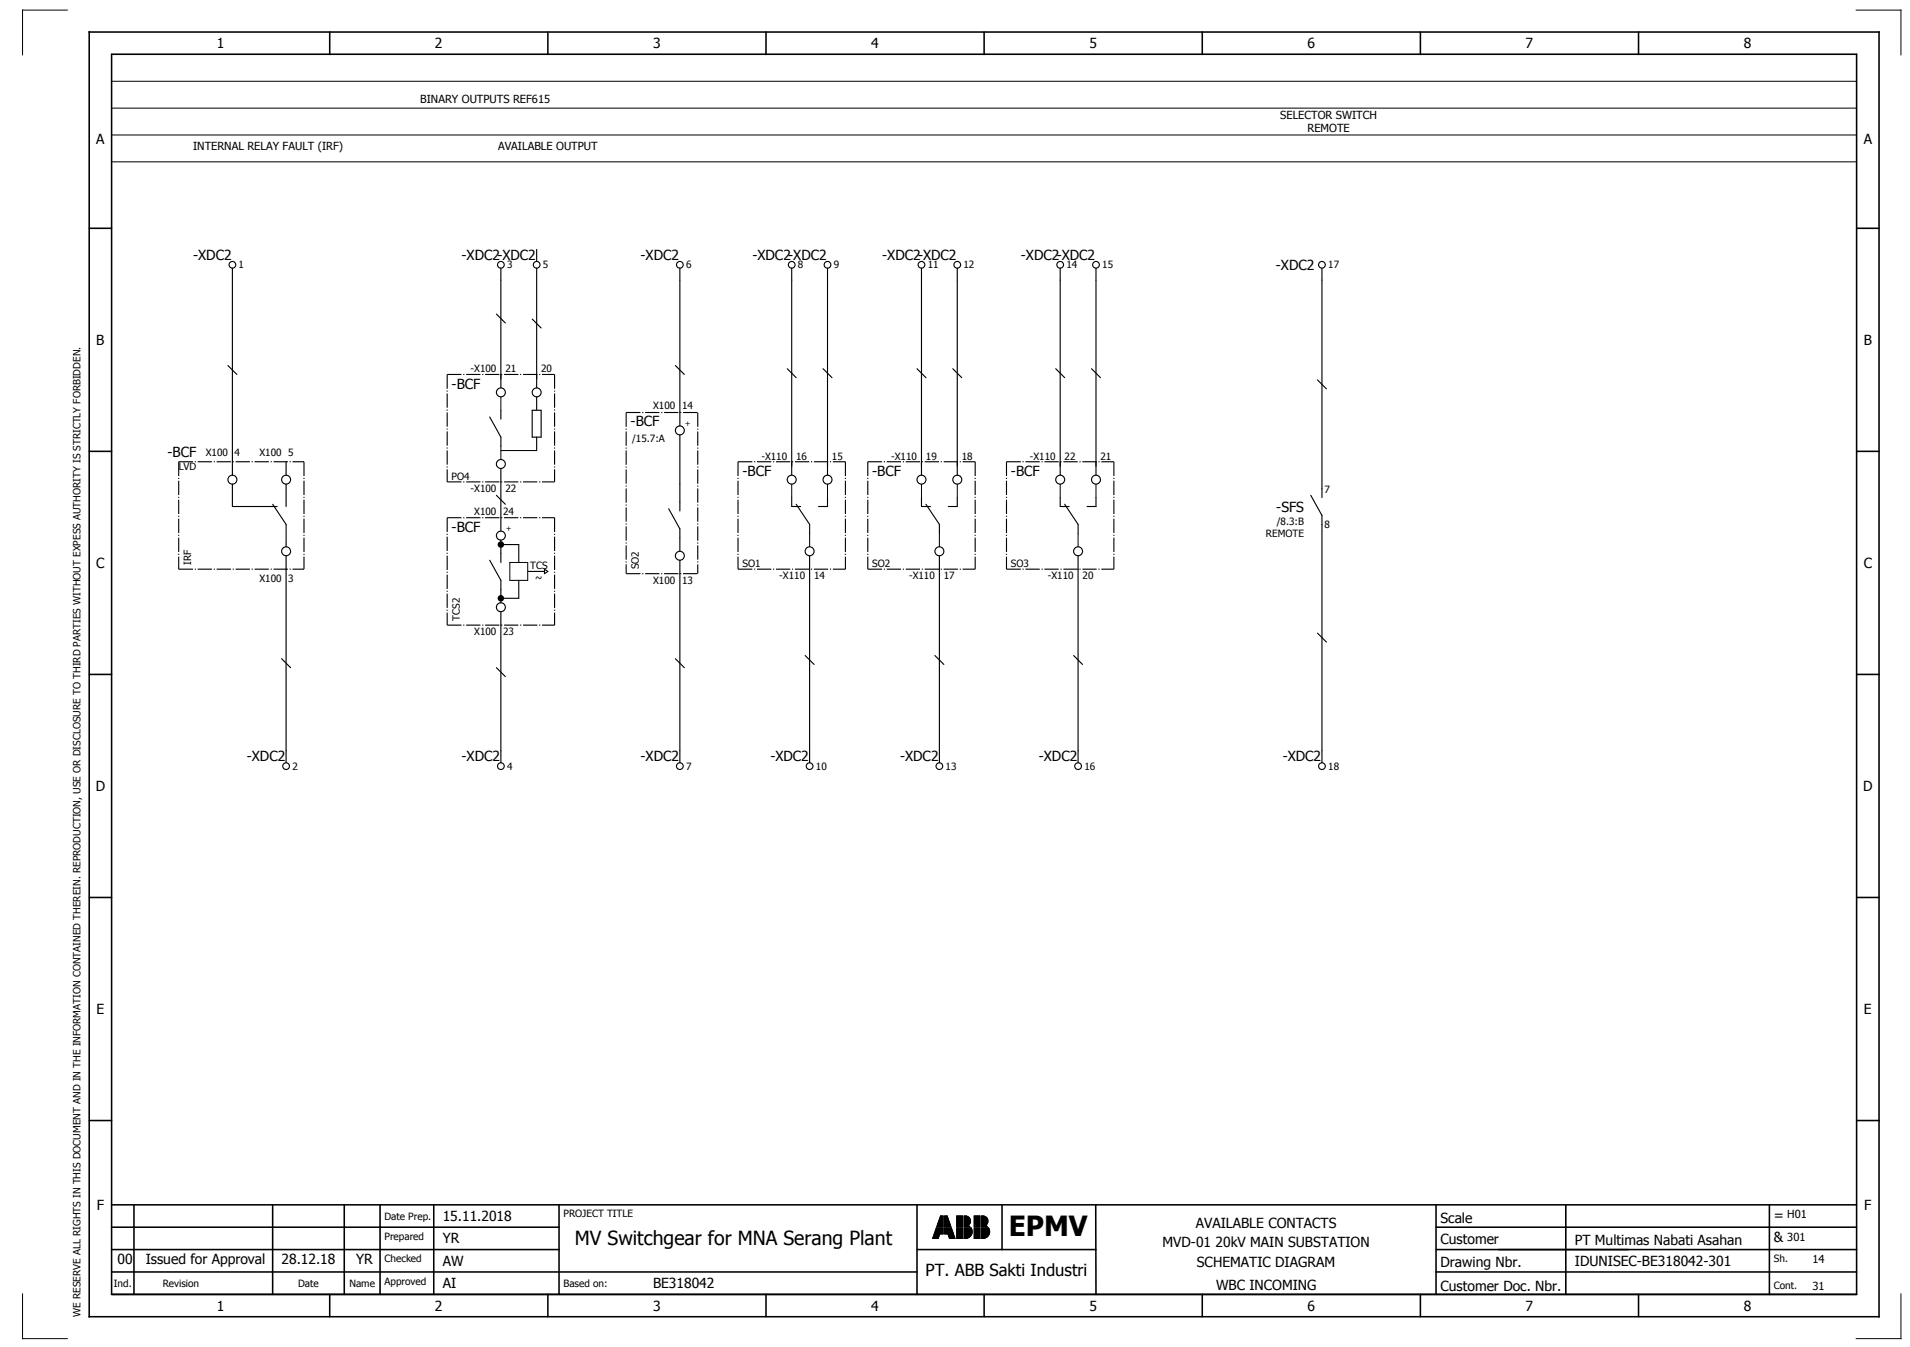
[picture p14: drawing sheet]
<svg xmlns="http://www.w3.org/2000/svg" width="427mm" height="301mm" viewBox="0 0 427 301" stroke-linecap="round" stroke-linejoin="round" font-family="sans-serif">
<defs><g id="words">
<text font-size="6.2" x="225.4" y="276.2">EPMV</text>
<text font-size="4.3" x="128.5" y="278.2">MV Switchgear for MNA Serang Plant</text>
<text font-size="3.7" x="206.9" y="285.1">PT. ABB Sakti Industri</text>
<g font-size="3.1">
<text x="48.5" y="10.8">1</text>
<text x="97.2" y="10.8">2</text>
<text x="146" y="10.8">3</text>
<text x="194.7" y="10.8">4</text>
<text x="243.5" y="10.8">5</text>
<text x="292.2" y="10.8">6</text>
<text x="341" y="10.8">7</text>
<text x="389.7" y="10.8">8</text>
<text x="21.5" y="32.2">A</text>
<text x="416.5" y="32.2">A</text>
<text x="43.2" y="58.1">-XDC2</text>
<text x="103.2" y="58.1">-XDC2-XDC2</text>
<text x="143.2" y="58.1">-XDC2</text>
<text x="168.2" y="58.1">-XDC2-XDC2</text>
<text x="197.2" y="58.1">-XDC2-XDC2</text>
<text x="228.2" y="58.1">-XDC2-XDC2</text>
<text x="285.1" y="60.3">-XDC2</text>
<text x="21.5" y="77">B</text>
<text x="416.5" y="77">B</text>
<text x="100.9" y="86.9">-BCF</text>
<text x="140.9" y="95.3">-BCF</text>
<text x="37.5" y="102.2">-BCF</text>
<text x="165.9" y="106.4">-BCF</text>
<text x="194.9" y="106.4">-BCF</text>
<text x="225.9" y="106.4">-BCF</text>
<text x="100.9" y="118.8">-BCF</text>
<text x="285.2" y="114.3">-SFS</text>
<text x="21.5" y="126.9">C</text>
<text x="416.5" y="126.9">C</text>
<text x="55.2" y="170.1">-XDC2</text>
<text x="103.2" y="170.1">-XDC2</text>
<text x="143.2" y="170.1">-XDC2</text>
<text x="172.2" y="170.1">-XDC2</text>
<text x="201.2" y="170.1">-XDC2</text>
<text x="232.2" y="170.1">-XDC2</text>
<text x="286.7" y="170.1">-XDC2</text>
<text x="21.4" y="176.7">D</text>
<text x="416.4" y="176.7">D</text>
<text x="21.6" y="226.5">E</text>
<text x="416.6" y="226.5">E</text>
<text x="21.6" y="270.4">F</text>
<text x="98.9" y="272.8">15.11.2018</text>
<text x="267.2" y="274.2">AVAILABLE CONTACTS</text>
<text x="321.9" y="273.2">Scale</text>
<text x="396.4" y="272.5">=</text>
<text x="416.6" y="270.4">F</text>
<text x="98.9" y="277.8">YR</text>
<text x="259.8" y="278.6">MVD-01 20kV MAIN SUBSTATION</text>
<text x="321.9" y="277.9">Customer</text>
<text x="351.9" y="278.1">PT Multimas Nabati Asahan</text>
<text x="396.4" y="277.5">&amp;</text>
<text x="26.2" y="282.3">00</text>
<text x="32.6" y="282.3">Issued for Approval</text>
<text x="62.9" y="282.3">28.12.18</text>
<text x="79.6" y="282.3">YR</text>
<text x="98.9" y="282.8">AW</text>
<text x="98.9" y="287.8">AI</text>
<text x="145.9" y="287.8">BE318042</text>
<text x="267.5" y="283.2">SCHEMATIC DIAGRAM</text>
<text x="321.9" y="283.2">Drawing Nbr.</text>
<text x="352" y="282.8">IDUNISEC-BE318042-301</text>
<text x="48.5" y="292.8">1</text>
<text x="97.2" y="292.8">2</text>
<text x="146" y="292.8">3</text>
<text x="194.7" y="292.8">4</text>
<text x="243.5" y="292.8">5</text>
<text x="271.8" y="288.1">WBC INCOMING</text>
<text x="292.2" y="292.8">6</text>
<text x="321.9" y="288.4">Customer Doc. Nbr.</text>
<text x="341" y="292.8">7</text>
<text x="389.7" y="292.8">8</text>
</g>
<g font-size="2.5">
<text x="93.9" y="23.1">BINARY OUTPUTS REF615</text>
<text x="286.1" y="26.6">SELECTOR SWITCH</text>
<text x="292.2" y="29.6">REMOTE</text>
<text x="43.2" y="33.6">INTERNAL RELAY FAULT (IRF)</text>
<text x="111.3" y="33.6">AVAILABLE OUTPUT</text>
<text x="399.4" y="272.2">H01</text>
<text x="399.4" y="277.2">301</text>
<text x="405.1" y="282.2">14</text>
<text x="405.1" y="288.1">31</text>
</g>
<g font-size="2.2">
<text x="53.3" y="60">1</text>
<text x="113.3" y="60">3</text>
<text x="121.3" y="60">5</text>
<text x="153.3" y="60">6</text>
<text x="178.3" y="60">8</text>
<text x="186.3" y="60">9</text>
<text x="207.3" y="60">11</text>
<text x="215.3" y="60">12</text>
<text x="238.3" y="60">14</text>
<text x="246.3" y="60">15</text>
<text x="296.8" y="60">17</text>
<text x="105.2" y="83.2">-X100</text>
<text x="112.9" y="83.2">21</text>
<text x="120.9" y="83.2">20</text>
<text x="146" y="91.5">X100</text>
<text x="152.4" y="91.5">14</text>
<text x="46" y="102">X100</text>
<text x="52.4" y="102">4</text>
<text x="58" y="102">X100</text>
<text x="64.4" y="102">5</text>
<text x="141.3" y="98.8">/15.7:A</text>
<text x="39.9" y="105.1">LVD</text>
<text x="100.9" y="107.2">PO4</text>
<text x="170.2" y="102.7">-X110</text>
<text x="177.9" y="102.7">16</text>
<text x="185.9" y="102.7">15</text>
<text x="199.2" y="102.7">-X110</text>
<text x="206.9" y="102.7">19</text>
<text x="214.9" y="102.7">18</text>
<text x="230.2" y="102.7">-X110</text>
<text x="237.9" y="102.7">22</text>
<text x="245.9" y="102.7">21</text>
<text x="105.2" y="109.9">-X100</text>
<text x="112.9" y="109.9">22</text>
<text x="296" y="110.1">7</text>
<text x="106" y="115">X100</text>
<text x="112.4" y="115">24</text>
<text x="282.9" y="119.9">REMOTE</text>
<text x="285.4" y="117.2">/8.3:B</text>
<text x="296" y="118">8</text>
<text x="42.8" y="126.2" transform="rotate(-90 42.8 126.2)">IRF</text>
<text x="58" y="130">X100</text>
<text x="64.4" y="130">3</text>
<text x="118.5" y="127.1">TCS</text>
<text x="119.6" y="129.8">~</text>
<text x="142.8" y="127.2" transform="rotate(-90 142.8 127.2)">SO2</text>
<text x="146" y="130.5">X100</text>
<text x="152.4" y="130.5">13</text>
<text x="165.9" y="126.7">SO1</text>
<text x="174.2" y="129.4">-X110</text>
<text x="181.9" y="129.4">14</text>
<text x="194.9" y="126.7">SO2</text>
<text x="203.2" y="129.4">-X110</text>
<text x="210.9" y="129.4">17</text>
<text x="225.9" y="126.7">SO3</text>
<text x="234.2" y="129.4">-X110</text>
<text x="241.9" y="129.4">20</text>
<text x="102.8" y="138.7" transform="rotate(-90 102.8 138.7)">TCS2</text>
<text x="106" y="142">X100</text>
<text x="112.4" y="142">23</text>
<text x="65.3" y="172">2</text>
<text x="113.3" y="172">4</text>
<text x="153.3" y="172">7</text>
<text x="182.3" y="172">10</text>
<text x="211.3" y="172">13</text>
<text x="242.3" y="172">16</text>
<text x="296.8" y="172">18</text>
<text x="85.9" y="272.5">Date Prep.</text>
<text x="125.9" y="271.9">PROJECT TITLE</text>
<text x="85.9" y="277">Prepared</text>
<text x="85.9" y="282">Checked</text>
<text x="396.4" y="281.9">Sh.</text>
<text x="25.4" y="287.5">Ind.</text>
<text x="36.4" y="287.5">Revision</text>
<text x="66.6" y="287.5">Date</text>
<text x="78.1" y="287.5">Name</text>
<text x="85.9" y="287">Approved</text>
<text x="125.9" y="287.5">Based on:</text>
<text x="396.4" y="287.9">Cont.</text>
<text x="18" y="294.2" transform="rotate(-90 18 294.2)">WE RESERVE ALL RIGHTS IN THIS DOCUMENT AND IN THE INFORMATION CONTAINED THEREIN. REPRODUCTION, USE OR DISCLOSURE TO THIRD PARTIES WITHOUT EXPESS AUTHORITY IS STRICTLY FORBIDDEN.</text>
</g>
<g font-size="1.6">
<text x="153.1" y="95.2">+</text>
<text x="113.1" y="118.7">+</text>
</g>
</g></defs>
<g fill="none" stroke="#000" stroke-width=".35">
<path d="M19.9 7.2h400v287h-400zM24.9 12.1h390v277.1h-390zM73.7 7.2v5M122.4 7.2v5M171.2 7.2v5M219.9 7.2v5M268.7 7.2v5M317.4 7.2v5M366.2 7.2v5M19.9 51h5M414.9 51h5M19.9 100.8h5"/>
<path d="M414.9 100.8h5M19.9 150.7h5M414.9 150.7h5M19.9 200.5h5M414.9 200.5h5M19.9 250.3h5M414.9 250.3h5M24.9 279.2h100M24.9 269.2h390M24.9 274.2h100M29.9 269.2v20M60.9 269.2v20"/>
<path d="M76.9 269.2v20M84.9 269.2v20M96.9 269.2v20M124.9 269.2v20M204.9 279.2h40M204.9 269.2v20M223.9 269.2v10M244.9 269.2v20M320.9 279.2h94M320.9 269.2v20M320.9 274.2h94M349.9 269.2v20"/>
<path d="M395.4 269.2v20M24.9 289.2h390M24.9 284.2h180M73.7 289.2v5M122.4 289.2v5M171.2 289.2v5M219.9 289.2v5M268.7 289.2v5M317.4 289.2v5M320.9 284.2h94M366.2 289.2v5"/>
</g>
<g fill="none" stroke="#000" stroke-width=".22">
<path d="M15 2.3h-10v10M24.9 18.2h390M24.9 12.2h390M414.8 2.3h10v10M24.9 24.2h390M24.9 30.2h390M24.9 36.2h390M111.9 88.7v3M111.9 99.7v3M111.9 100.7h8M176.9 108.2v3M180.9 119.2v3"/>
<path d="M184.9 108.2v3M205.9 108.2v3M209.9 119.2v3M213.9 108.2v3M236.9 108.2v3M240.9 119.2v3M244.9 108.2v3M113.9 125.7h4v4h-4zM208.5 276.5v.2M208.6 276.3v.4M208.6 276.1v.6M208.7 275.9v.8"/>
<path d="M208.8 275.6v1.1M208.9 275.4v1.3M209 275.2v1.5M209 275v1.7M209.1 274.7v2M209.2 274.5v2.2M209.3 274.3l-.9 2.4h1.3l.3-1M209.3 274.3h1.5v1.4h-.8M209.3 274.3v2.4M209.4 273.8v.2M209.4 274.3v2.4M209.5 273.6v.4"/>
<path d="M209.5 274.3v2.4M209.6 273.4v.6M209.6 274.3v2.4M209.7 273.2v.8M209.7 274.3v2.4M209.7 273v1M209.7 274.3v2.2M209.8 272.7v1.3M209.8 274.3v2M209.9 272.5v1.5M209.9 274.3v1.8M210 272.3v1.7"/>
<path d="M210 274.3v1.6M210 272.1v1.9M210 274.3v1.4M210.1 271.8v2.2M210.1 274.3v1.4M210.2 271.7h.6v2.3h-1.4zM210.2 271.7v2.3M210.2 274.3v1.4M210.3 271.7v2.3M210.3 274.3v1.4M210.4 271.7v2.3M210.4 274.3v1.4"/>
<path d="M210.5 271.7v2.3M210.5 274.3v1.4M210.6 271.7v2.3M210.6 274.3v1.4M210.7 271.7v2.3M210.7 274.3v1.4M210.8 271.7v2.3M210.8 274.3v1.4M211.1 271.7h.6l.8 2.3h-1.4zM211.1 271.7v2.3M211.1 274.3v1.4M211.2 271.7v2.3"/>
<path d="M211.2 274.3v1.4M211.3 271.7v2.3M211.3 274.3v1.4M211.4 271.7v2.3M211.4 274.3v1.4M211.5 271.7v2.3M211.5 274.3v1.4M211.6 271.7v2.3M211.6 274.3v1.4M211.7 271.7v2.3M211.7 274.3v1.4M211.8 271.9v2.1"/>
<path d="M211.8 274.3v1.4M211.8 275.7h-.7v-1.4h1.5l.8 2.4M211.8 275.7l.4 1h1.2M211.8 272.1v1.9M211.9 272.3v1.7M211.9 274.3v1.6M212 272.5v1.5M212 274.3v1.8M212.1 272.8v1.2M212.1 274.3v2M212.2 273v1M212.2 274.3v2.3"/>
<path d="M212.2 273.2v.8M212.2 274.3v2.4M212.3 273.4v.6M212.3 274.3v2.4M212.4 273.7v.3M212.4 274.3v2.4M212.5 273.9v.1M212.5 274.3v2.4M212.6 274.3v2.4M212.7 274.6v2.1M212.8 274.8v1.9M212.9 275v1.7"/>
<path d="M212.9 275.2v1.5M213 275.5v1.2M213.1 275.7v1M213.2 275.9v.8M213.3 276.1v.6M213.3 276.3v.4M213.4 276.6v.1M213.8 271.7h1.3v2.3h-1.3zM213.8 274.3h1.3v2.4h-1.3zM213.9 271.7v2.3M213.9 274.3v2.4M214 271.7v2.3"/>
<path d="M214 274.3v2.4M214.1 271.7v2.3M214.1 274.3v2.4M214.2 271.7v2.3M214.2 274.3v2.4M214.3 271.7v2.3M214.3 274.3v2.4M214.4 271.7v2.3M214.4 274.3v2.4M214.5 271.7v2.3M214.5 274.3v2.4M214.6 271.7v2.3"/>
<path d="M214.6 274.3v2.4M214.7 271.7v2.3M214.7 274.3v2.4M214.8 271.7v2.3M214.8 274.3v2.4M214.9 271.7v2.3M214.9 274.3v2.4M215 271.7v2.3M215 274.3v2.4M215.4 271.7a1.16 1.16 0 0 1 1.4 .6 1.16 1.16 0 0 1-.5 1.5l.5 .2h-1.4zM215.5 271.7v2.3M215.5 274.3v2.4"/>
<path d="M215.6 271.7v2.3M215.6 274.3v2.4M215.7 271.7v2.3M215.7 274.3v2.4M215.8 271.7v2.3M215.8 274.3v2.4M215.9 271.7v2.3M215.9 274.3v2.4M216 271.7v2.3M216 274.3v2.3M216.1 271.7v2.3M216.1 274.3v2.3"/>
<path d="M216.2 271.7v2.3M216.2 274.3v2.3M216.3 271.8v2.2M216.3 274.3v2.3M216.4 271.8v2.2M216.4 274.3v2.2M216.5 271.9v1.8M216.5 273.8v.2M216.5 274.3v2.2M216.5 271.9v1.7M216.5 273.9v.1M216.6 272v1.5"/>
<path d="M216.6 273.9v.1M216.6 274.3v2.1M216.7 272.1v1.4M216.7 274h.1M216.7 274.3v2.1M216.8 272.2v1.1M216.8 274.3v2M216.8 272.4v.8M216.8 274.3v1.9M216.9 274.3v1.8M217 274.3v1.7M217 274.3a1.5 1.5 0 0 1-1.2 2.4"/>
<path d="M217 274.3h-1.6v2.4h.4M217.1 274.4v1.5M217.2 274.5v1.3M217.2 274.8v.8M217.7 271.7h1.3v2.3h-1.3zM217.7 274.3h1.3v2.4h-1.3zM217.8 271.7v2.3M217.8 274.3v2.4M217.9 271.7v2.3M217.9 274.3v2.4M218 271.7v2.3M218 274.3v2.4"/>
<path d="M218.1 271.7v2.3M218.1 274.3v2.4M218.2 271.7v2.3M218.2 274.3v2.4M218.3 271.7v2.3M218.3 274.3v2.4M218.4 271.7v2.3M218.4 274.3v2.4M218.5 271.7v2.3M218.5 274.3v2.4M218.6 271.7v2.3M218.6 274.3v2.4"/>
<path d="M218.7 271.7v2.3M218.7 274.3v2.4M218.8 271.7v2.3M218.8 274.3v2.4M218.9 271.7v2.3M218.9 274.3v2.4M219 271.7v2.3M219 274.3v2.4M219.3 274.3h1.6a1.53 1.53 0 0 1 0 1.7 1.53 1.53 0 0 1-1.6 .7zM219.3 271.7a1.16 1.16 0 0 1 1.4 .6 1.16 1.16 0 0 1-.5 1.5l.5 .2h-1.4zM219.4 271.7v2.3M219.4 274.3v2.4"/>
<path d="M219.5 271.7v2.3M219.5 274.3v2.4M219.6 271.7v2.3M219.6 274.3v2.4M219.7 271.7v2.3M219.7 274.3v2.4M219.8 271.7v2.3M219.8 274.3v2.4M219.9 271.7v2.3M219.9 274.3v2.3M220 271.7v2.3M220 274.3v2.3"/>
<path d="M220.1 271.7v2.3M220.1 274.3v2.3M220.2 271.8v2.2M220.2 274.3v2.3M220.3 271.8v2.2M220.3 274.3v2.2M220.4 271.9v1.8M220.4 273.8v.2M220.4 274.3v2.2M220.4 271.9v1.7M220.4 273.9v.1M220.5 272v1.5"/>
<path d="M220.5 273.9v.1M220.5 274.3v2.1M220.6 272.1v1.3M220.6 274h.1M220.6 274.3v2.1M220.7 272.2v1.1M220.7 274.3v2M220.8 272.4v.8M220.8 274.3v1.9M220.8 274.3v1.8M220.9 274.3v1.7M221 274.4v1.5"/>
<path d="M221.1 274.6v1.2M221.1 274.8v.7M5 289.1v10h10M424.8 289.1v10h-10"/>
</g>
<g fill="none" stroke="#000" stroke-width=".25">
<path d="M51.9 59.9v46.3M111.9 59.9v26.8M119.9 55.7v2.7M119.9 59.9v26.8M151.9 59.9v35.3M176.9 59.9v46.3M184.9 59.9v46.3M205.9 59.9v46.3M213.9 59.9v46.3M236.9 59.9v46.3M244.9 59.9v46.3M295.4 59.9v51.3"/>
<path d="M110.9 70.2l2 2M118.9 71.3l2 2M50.9 81.7l2 2M109.4 93.2l2.5 4.5v2M111.9 91.7v2M118.9 91.7h2v6h-2zM119.9 88.7v3M119.9 97.7v3M150.9 81.7l2 2M151.9 97.2v17M175.9 82.4l2 2M183.9 82.4l2 2"/>
<path d="M204.9 82.4l2 2M212.9 82.4l2 2M235.9 82.4l2 2M243.9 82.4l2 2M294.4 84.9l2 2M51.9 108.2v5h10M60.9 112.7l3 4.5v5M63.9 103.2v3M63.9 108.2v5M110.9 110.7l2 2M111.9 104.7v14M149.4 113.7l2.5 4.5v5"/>
<path d="M176.9 111.2v2h2M177.9 112.7l3 4.5v2M184.9 111.2v2h-2M205.9 111.2v2h2M206.9 112.7l3 4.5v2M213.9 111.2v2h-2M236.9 111.2v2h2M237.9 112.7l3 4.5v2M244.9 111.2v2h-2M292.9 110.7l2.5 4.5v55.2M63.9 124.2v46.2M109.4 125.2l2.5 4.5v2"/>
<path d="M111.9 120.7v5M111.9 131.7v3M111.9 136.7v33.7M111.9 121.7h4v4M115.9 129.7v4h-4M117.9 127.7h3.8M121.7 127.2l.7 .5-.7 .5zM151.9 125.2v45.2M180.9 124.2v46.2M209.9 124.2v46.2M240.9 124.2v46.2M62.9 147.2l2 2"/>
<path d="M110.9 149.2l2 2M150.9 147.2l2 2M179.9 146.4l2 2M208.9 146.4l2 2M239.9 146.4l2 2M294.4 141.4l2 2"/>
<circle cx="51.9" cy="59.2" r=".75"/>
<circle cx="111.9" cy="59.2" r=".75"/>
<circle cx="119.9" cy="59.2" r=".75"/>
<circle cx="151.9" cy="59.2" r=".75"/>
<circle cx="176.9" cy="59.2" r=".75"/>
<circle cx="184.9" cy="59.2" r=".75"/>
<circle cx="205.9" cy="59.2" r=".75"/>
<circle cx="213.9" cy="59.2" r=".75"/>
<circle cx="236.9" cy="59.2" r=".75"/>
<circle cx="244.9" cy="59.2" r=".75"/>
<circle cx="295.4" cy="59.2" r=".75"/>
<circle cx="111.9" cy="87.7" r="1"/>
<circle cx="119.9" cy="87.7" r="1"/>
<circle cx="151.9" cy="96.2" r="1"/>
<circle cx="51.9" cy="107.2" r="1"/>
<circle cx="63.9" cy="107.2" r="1"/>
<circle cx="111.9" cy="119.7" r="1"/>
<circle cx="111.9" cy="103.7" r="1"/>
<circle cx="176.9" cy="107.2" r="1"/>
<circle cx="184.9" cy="107.2" r="1"/>
<circle cx="205.9" cy="107.2" r="1"/>
<circle cx="213.9" cy="107.2" r="1"/>
<circle cx="236.9" cy="107.2" r="1"/>
<circle cx="244.9" cy="107.2" r="1"/>
<circle cx="63.9" cy="123.2" r="1"/>
<circle cx="111.9" cy="135.7" r="1"/>
<circle cx="151.9" cy="124.2" r="1"/>
<circle cx="180.9" cy="123.2" r="1"/>
<circle cx="209.9" cy="123.2" r="1"/>
<circle cx="240.9" cy="123.2" r="1"/>
<circle cx="63.9" cy="171.2" r=".75"/>
<circle cx="111.9" cy="171.2" r=".75"/>
<circle cx="151.9" cy="171.2" r=".75"/>
<circle cx="180.9" cy="171.2" r=".75"/>
<circle cx="209.9" cy="171.2" r=".75"/>
<circle cx="240.9" cy="171.2" r=".75"/>
<circle cx="295.4" cy="171.2" r=".75"/>
</g>
<g fill="#000">
<circle cx="111.9" cy="133.7" r=".73"/>
<circle cx="111.9" cy="121.7" r=".73"/>
</g>
<g fill="none" stroke="#000" stroke-width=".25" stroke-dasharray="3.2 .4 .3 .4" stroke-linecap="butt">
<path d="M99.9 83.7h24M99.9 83.7v24M123.9 83.7v24M139.9 92.2h16M139.9 92.2v36M155.9 92.2v36M39.9 103.2h28M39.9 103.2v24M67.9 103.2v24M99.9 115.7h24M99.9 115.7v24M99.9 107.7h24"/>
<path d="M123.9 115.7v24M164.9 103.2h24M164.9 103.2v24M188.9 103.2v24M193.9 103.2h24M193.9 103.2v24M217.9 103.2v24M224.9 103.2h24M224.9 103.2v24M248.9 103.2v24M39.9 127.2h28M99.9 139.7h24"/>
<path d="M139.9 128.2h16M164.9 127.2h24M193.9 127.2h24M224.9 127.2h24"/>
</g>
<use href="#words"/>
</svg>
